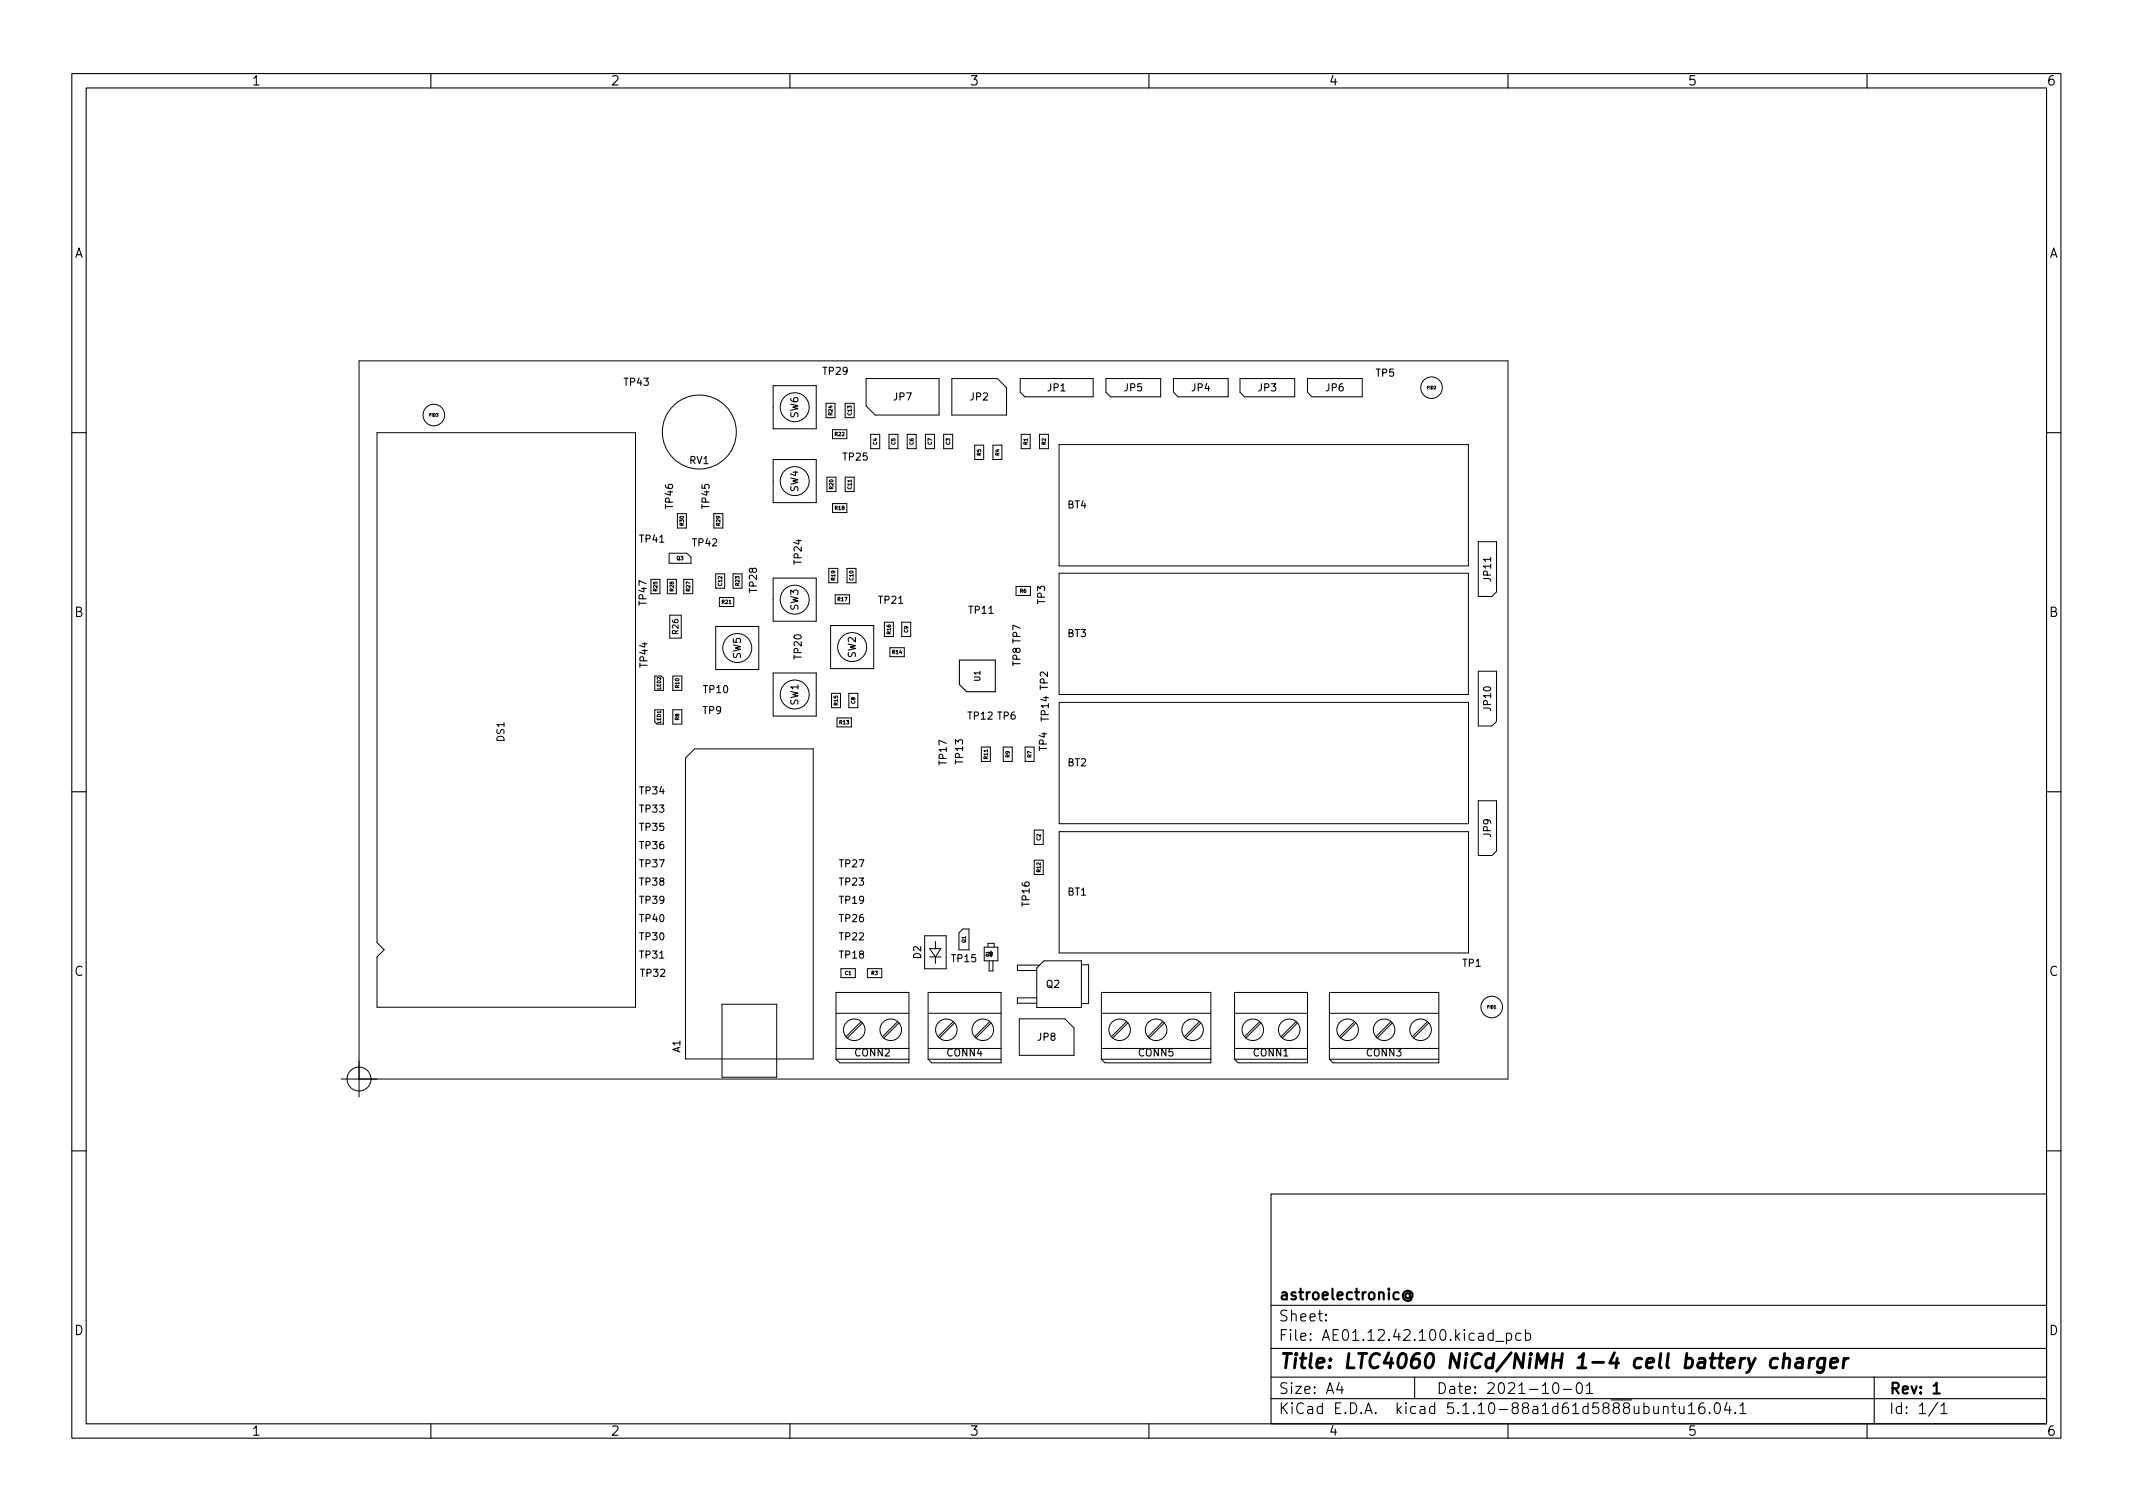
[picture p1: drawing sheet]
<svg xmlns="http://www.w3.org/2000/svg" width="297mm" height="210mm" viewBox="0 0 297 210" stroke-linecap="round" stroke-linejoin="round" font-family="sans-serif">
<defs><g id="words">
<text font-size="2.8" x="178" y="190.6">Title: LTC4060 NiCd/NiMH 1-4 cell battery charger</text>
<g font-size="2.1">
<text x="178" y="184">Sheet:</text>
<text x="178" y="181">astroelectronic@</text>
<text x="178" y="186.7">File: AE01.12.42.100.kicad_pcb</text>
<text x="178" y="196.9">KiCad E.D.A. kicad 5.1.10-88a1d61d5888ubuntu16.04.1</text>
<text x="178" y="194.1">Size: A4</text>
<text x="200" y="194.1">Date: 2021-10-01</text>
<text x="263" y="194.1">Rev: 1</text>
<text x="263" y="196.9">Id: 1/1</text>
</g>
<g font-size="1.8">
<text x="35" y="11.9">1</text>
<text x="85" y="11.9">2</text>
<text x="135" y="11.9">3</text>
<text x="185" y="11.9">4</text>
<text x="235" y="11.9">5</text>
<text x="285" y="11.9">6</text>
<text x="10.3" y="35.9">A</text>
<text x="285.3" y="35.9">A</text>
<text x="10.3" y="85.9">B</text>
<text x="285.3" y="85.9">B</text>
<text x="10.3" y="135.9">C</text>
<text x="285.3" y="135.9">C</text>
<text x="10.3" y="185.9">D</text>
<text x="285.3" y="185.9">D</text>
<text x="35" y="199.9">1</text>
<text x="85" y="199.9">2</text>
<text x="135" y="199.9">3</text>
<text x="185" y="199.9">4</text>
<text x="235" y="199.9">5</text>
<text x="285" y="199.9">6</text>
</g>
<g font-size="1.4">
<text x="87" y="53.7">TP43</text>
<text x="114.7" y="52.2">TP29</text>
<text x="191.6" y="52.4">TP5</text>
<text x="111.2" y="58.2" transform="rotate(-90 111.2 58.2)">SW6</text>
<text x="124.5" y="55.8">JP7</text>
<text x="135.1" y="55.8">JP2</text>
<text x="145.9" y="54.5">JP1</text>
<text x="156.6" y="54.5">JP5</text>
<text x="166" y="54.5">JP4</text>
<text x="175.3" y="54.5">JP3</text>
<text x="184.7" y="54.5">JP6</text>
<text x="96" y="64.6">RV1</text>
<text x="117.5" y="64.1">TP25</text>
<text x="93.7" y="70.7" transform="rotate(-90 93.7 70.7)">TP46</text>
<text x="98.8" y="70.7" transform="rotate(-90 98.8 70.7)">TP45</text>
<text x="111.2" y="68.5" transform="rotate(-90 111.2 68.5)">SW4</text>
<text x="148.7" y="70.8">BT4</text>
<text x="89.1" y="75.6">TP41</text>
<text x="96.5" y="76.1">TP42</text>
<text x="105.4" y="82.4" transform="rotate(-90 105.4 82.4)">TP28</text>
<text x="111.6" y="78.5" transform="rotate(-90 111.6 78.5)">TP24</text>
<text x="207.6" y="80.9" transform="rotate(-90 207.6 80.9)">JP11</text>
<text x="90" y="84.2" transform="rotate(-90 90 84.2)">TP47</text>
<text x="111.2" y="85" transform="rotate(-90 111.2 85)">SW3</text>
<text x="122.4" y="84.1">TP21</text>
<text x="135" y="85.5">TP11</text>
<text x="145.5" y="84.1" transform="rotate(-90 145.5 84.1)">TP3</text>
<text x="148.7" y="88.7">BT3</text>
<text x="90.2" y="92.8" transform="rotate(-90 90.2 92.8)">TP44</text>
<text x="103.2" y="91.7" transform="rotate(-90 103.2 91.7)">SW5</text>
<text x="111.6" y="91.7" transform="rotate(-90 111.6 91.7)">TP20</text>
<text x="119.2" y="91.6" transform="rotate(-90 119.2 91.6)">SW2</text>
<text x="142.1" y="92.7" transform="rotate(-90 142.1 92.7)">TP8 TP7</text>
<text x="97.9" y="99.4">TP9</text>
<text x="98" y="96.5">TP10</text>
<text x="111.2" y="98.2" transform="rotate(-90 111.2 98.2)">SW1</text>
<text x="134.9" y="100.2">TP12 TP6</text>
<text x="145.9" y="96" transform="rotate(-90 145.9 96)">TP2</text>
<text x="146" y="100.3" transform="rotate(-90 146 100.3)">TP14</text>
<text x="207.6" y="98.9" transform="rotate(-90 207.6 98.9)">JP10</text>
<text x="70.2" y="103.2" transform="rotate(-90 70.2 103.2)">DS1</text>
<text x="131.8" y="106.4" transform="rotate(-90 131.8 106.4)">TP17</text>
<text x="134.1" y="106.3" transform="rotate(-90 134.1 106.3)">TP13</text>
<text x="145.8" y="104.5" transform="rotate(-90 145.8 104.5)">TP4</text>
<text x="148.7" y="106.7">BT2</text>
<text x="89.1" y="110.6">TP34</text>
<text x="89.1" y="113.1">TP33</text>
<text x="89.1" y="118.2">TP36</text>
<text x="89.1" y="115.7">TP35</text>
<text x="207.6" y="116.5" transform="rotate(-90 207.6 116.5)">JP9</text>
<text x="89.1" y="125.8">TP39</text>
<text x="89.1" y="123.3">TP38</text>
<text x="89.1" y="120.8">TP37</text>
<text x="117" y="120.8">TP27</text>
<text x="117" y="123.3">TP23</text>
<text x="117" y="125.8">TP19</text>
<text x="148.7" y="124.7">BT1</text>
<text x="89.1" y="128.4">TP40</text>
<text x="89.1" y="130.9">TP30</text>
<text x="117" y="128.4">TP26</text>
<text x="117" y="130.9">TP22</text>
<text x="143.4" y="126.1" transform="rotate(-90 143.4 126.1)">TP16</text>
<text x="89.1" y="133.5">TP31</text>
<text x="89.3" y="136">TP32</text>
<text x="117" y="133.5">TP18</text>
<text x="128.3" y="133.5" transform="rotate(-90 128.3 133.5)">D2</text>
<text x="132.6" y="134">TP15</text>
<text x="145.7" y="137.5">Q2</text>
<text x="203.7" y="134.6">TP1</text>
<text x="94.7" y="146.6" transform="rotate(-90 94.7 146.6)">A1</text>
<text x="119.1" y="147.1">CONN2</text>
<text x="131.9" y="147.1">CONN4</text>
<text x="144.5" y="144.9">JP8</text>
<text x="158.6" y="147.1">CONN5</text>
<text x="174.6" y="147.1">CONN1</text>
<text x="190.3" y="147.1">CONN3</text>
</g>
<g font-size="1.1">
<text x="94.5" y="88.3" transform="rotate(-90 94.5 88.3)">R26</text>
<text x="136.5" y="94.8" transform="rotate(-90 136.5 94.8)">U1</text>
</g>
<g font-size=".7">
<text x="115.9" y="57.8" transform="rotate(-90 115.9 57.8)">R24</text>
<text x="118.6" y="57.8" transform="rotate(-90 118.6 57.8)">C13</text>
<text x="116.3" y="60.7">R22</text>
<text x="122.1" y="61.9" transform="rotate(-90 122.1 61.9)">C4</text>
<text x="124.7" y="61.9" transform="rotate(-90 124.7 61.9)">C5</text>
<text x="127.2" y="61.9" transform="rotate(-90 127.2 61.9)">C6</text>
<text x="129.8" y="61.9" transform="rotate(-90 129.8 61.9)">C7</text>
<text x="132.3" y="61.9" transform="rotate(-90 132.3 61.9)">C3</text>
<text x="136.6" y="63.4" transform="rotate(-90 136.6 63.4)">R5</text>
<text x="139.2" y="63.4" transform="rotate(-90 139.2 63.4)">R4</text>
<text x="143.1" y="61.9" transform="rotate(-90 143.1 61.9)">R1</text>
<text x="145.6" y="61.9" transform="rotate(-90 145.6 61.9)">R2</text>
<text x="116" y="68.1" transform="rotate(-90 116 68.1)">R20</text>
<text x="116.3" y="71">R18</text>
<text x="118.6" y="68.1" transform="rotate(-90 118.6 68.1)">C11</text>
<text x="94.2" y="78">Q3</text>
<text x="95.2" y="73.2" transform="rotate(-90 95.2 73.2)">R30</text>
<text x="100.3" y="73.2" transform="rotate(-90 100.3 73.2)">R29</text>
<text x="91.5" y="82.3" transform="rotate(-90 91.5 82.3)">R25</text>
<text x="93.8" y="82.3" transform="rotate(-90 93.8 82.3)">R28</text>
<text x="96.1" y="82.3" transform="rotate(-90 96.1 82.3)">R27</text>
<text x="100.5" y="81.5" transform="rotate(-90 100.5 81.5)">C12</text>
<text x="103" y="81.5" transform="rotate(-90 103 81.5)">R23</text>
<text x="116.3" y="80.8" transform="rotate(-90 116.3 80.8)">R19</text>
<text x="116.7" y="83.7">R17</text>
<text x="118.8" y="80.8" transform="rotate(-90 118.8 80.8)">C10</text>
<text x="142" y="82.5">R6</text>
<text x="100.5" y="84.1">R21</text>
<text x="124" y="88.3" transform="rotate(-90 124 88.3)">R16</text>
<text x="126.5" y="88.1" transform="rotate(-90 126.5 88.1)">C9</text>
<text x="94.6" y="95.8" transform="rotate(-90 94.6 95.8)">R10</text>
<text x="124.3" y="91.1">R14</text>
<text x="92" y="100.7" transform="rotate(-90 92 100.7)">LED1</text>
<text x="92" y="96" transform="rotate(-90 92 96)">LED2</text>
<text x="94.6" y="100.3" transform="rotate(-90 94.6 100.3)">R8</text>
<text x="116.7" y="98.2" transform="rotate(-90 116.7 98.2)">R15</text>
<text x="116.9" y="100.8">R13</text>
<text x="119.1" y="98" transform="rotate(-90 119.1 98)">C8</text>
<text x="137.5" y="105.7" transform="rotate(-90 137.5 105.7)">R11</text>
<text x="140.6" y="105.5" transform="rotate(-90 140.6 105.5)">R9</text>
<text x="143.6" y="105.5" transform="rotate(-90 143.6 105.5)">R7</text>
<text x="144.9" y="117" transform="rotate(-90 144.9 117)">C2</text>
<text x="144.9" y="121.4" transform="rotate(-90 144.9 121.4)">R12</text>
<text x="134.5" y="131.3" transform="rotate(-90 134.5 131.3)">Q1</text>
<text x="117.7" y="135.8">C1</text>
<text x="121.3" y="135.8">R3</text>
</g>
<g font-size=".6">
<text x="59.8" y="58">FID3</text>
<text x="198.7" y="54.2">FID2</text>
<text x="137.7" y="133.2" transform="rotate(-90 137.7 133.2)">D1</text>
<text x="207.1" y="140.4">FID1</text>
</g>
</g></defs>
<g fill="none" stroke="#000" stroke-width=".15">
<path d="M10 10.2h277v190.1h-277zM12 12.2h273v186.1h-273zM60 10.2v2M110 10.2v2M160 10.2v2M210 10.2v2M260 10.2v2M10 60.2h2M285 60.2h2M133.6 91.9h5v4.4h-4l-1-1zM10 110.2h2M285 110.2h2"/>
<path d="M10 160.2h2M177 166.3h108v32h-108zM285 160.2h2M60 198.3v2M110 198.3v2M160 198.3v2M177 194.8h108M177 191.8h108M177 187.8h108M177 181.8h108M184.6 183.8l.1 .1h-.1v-.1v.1M184.6 183l.1 .1h-.1v-.1v.1"/>
<path d="M186.5 192.5l-.4 1h1M186.9 193v1M197 191.8v3M208.3 186.8h1.1M209.8 185.7l.4-.1 .3 .3v.4l-.1 .3h-.2h-.4M209.8 185.6v1.5M210 198.3v2M211.8 185.7l-.4-.1-.3 .3v.4l.1 .3h.2h.4M212.4 185.7l.5-.1 .2 .3v.4l-.1 .3h-.1h-.5M212.4 185.1v1.5M216.4 192.7a.36 .36 0 0 1 .3-.2 .36 .36 0 0 1 .3 .3 .77 .77 0 0 1-.4 1.2 .91 .91 0 0 1-.2-1.3zM217.7 193.5h1.2"/>
<path d="M219.6 192.7a.36 .36 0 0 1 .4-.2 .36 .36 0 0 1 .3 .3 .77 .77 0 0 1-.4 1.2 .91 .91 0 0 1-.3-1.3zM220.9 193l.5-.5v1.5M220.9 194h.9M231.6 196a.37 .37 0 0 1 .7 0v.8M231.6 195.8v1M232.8 195.8h.6M233 195.3v1.3l.1 .2h.3M233.9 195.8v1a.41 .41 0 0 0 .6-.1M234.5 195.8v1M235.1 195.8l.5-.5v1.5M235.1 196.8h.9M237.3 195.3a.59 .59 0 0 0-.7 .7v.5l.1 .3h.4l.3-.1v-.5l-.1-.2-.4-.1-.3 .3"/>
<path d="M238.1 196.7v.1h-.1l.1-.1v.1M238.9 195.4a.36 .36 0 0 1 .6 .2 .77 .77 0 0 1-.4 1.2 1 1 0 0 1-.2-1.4zM240.5 195.3l-.4 1h1M240.9 195.8v1M241.6 196.7l.1 .1h-.1v-.1v.1M242.3 195.8l.4-.5v1.5M242.3 196.8h.8M260 198.3v2M261 191.8v6.5M269.9 195.3l-1.3 1.9M270.3 195.8l.4-.5v1.5M270.3 196.8h.8"/>
</g>
<path d="M196.3 180.2a.36 .36 0 0 0-.5 0 .36 .36 0 0 0 0 .5 .36 .36 0 0 0 .5-.1M196.3 180.1v.5l.2 .1a.61 .61 0 0 0-.1-.9 .61 .61 0 0 0-.8 .1 .71 .71 0 0 0 0 1 .71 .71 0 0 0 1 0M269.3 193l.4-.5v1.5M269.3 194h.8" fill="none" stroke="#000" stroke-width=".3"/>
<path d="M247.6 189.2a.66 .66 0 0 0-1 .3l-.1 .6 .2 .3 .1 .1 .6-.1M248.4 189.3a.49 .49 0 0 1 .9 .1l-.2 1.1M248.5 188.5l-.2 2M250.2 189.2l.2-.1 .6 .1 .1 .2-.2 1.1M251 189.6l-.6 .1a.4 .4 0 0 0-.4 .3 .4 .4 0 0 0 .3 .5l.7-.1M252.1 189.1l-.2 1.4M252.6 189.1a.59 .59 0 0 0-.6 .4M254.1 189.2a.66 .66 0 0 0-.9 .3l-.1 .6 .1 .3 .2 .1 .6-.1M254.2 189.1l-.2 1.6a.6 .6 0 0 1-.9 .3M254.9 189.8l1-.2v-.4l-.6-.1-.3 .3-.1 .8 .1 .2 .1 .1 .6-.1M256.8 189.1l-.1 1.4M257.4 189.1a.59 .59 0 0 0-.6 .4" fill="none" stroke="#000" stroke-width=".4"/>
<g fill="none" stroke="#000" stroke-width=".14">
<path d="M107.7 53.7h6v6h-6zM115 56.2h1.3v2h-1.3zM115.9 59.8h2v1.3h-2zM117.7 56.2h1.3v2h-1.3zM120.6 52.7h10.2v5.1h-8.9l-1.3-1.3zM132.5 52.7h6.4l1.3 1.3v3.8h-7.7zM142.1 52.7h10.1v2.6h-9.5l-.6-.7zM154 52.7h7.6v2.6h-7l-.6-.7zM163.4 52.7h7.6v2.6h-7l-.6-.7zM172.7 52.7h7.6v2.6h-7l-.6-.7zM182.1 52.7h7.6v2.6h-7l-.6-.7zM52.5 60.2h36v80h-36v-7l1-1-1-1z"/>
<path d="M93.2 77h2.5l.5 .6v.8h-3zM94.3 71.5h1.3v2h-1.3zM99.4 71.5h1.3v2h-1.3zM99.7 79.9h1.2v2h-1.2zM102.1 79.9h1.2v2h-1.2zM107.7 64h6v6h-6zM115.2 66.4h1.2v2h-1.2zM115.4 79.1h1.3v2h-1.3zM115.9 70.1h2v1.3h-2zM117.7 66.4h1.3v2h-1.3zM118 79.1h1.2v2h-1.2zM121.3 60.5h1.2v2h-1.2z"/>
<path d="M123.8 60.5h1.2v2h-1.2zM126.3 60.5h1.3v2h-1.3zM128.9 60.5h1.2v2h-1.2zM131.4 60.5h1.3v2h-1.3zM135.7 62h1.3v2h-1.3zM138.3 62h1.2v2h-1.2zM142.2 60.5h1.3v2h-1.3zM144.8 60.5h1.2v2h-1.2zM147.5 61.9h57v16.9h-57zM147.5 79.8h57v16.9h-57zM205.9 75.4h2.5v7l-.6 .7h-1.9zM90.7 80.7h1.2v2h-1.2z"/>
<path d="M91.2 94.1h.9l.3 .3v1.7h-1.2zM91.2 98.8h1.2v2h-.9l-.3-.3zM92.9 80.7h1.3v2h-1.3zM93.3 85.7h1.6v3.2h-1.6zM93.7 94.1h1.2v2h-1.2zM93.7 98.8h1.2v2h-1.2zM95.2 80.7h1.3v2h-1.3zM99.7 87.2h6v6h-6zM100.2 83.2h2v1.3h-2zM107.7 80.5h6v6h-6zM107.7 93.7h6v6h-6zM115.7 87.1h6v6h-6z"/>
<path d="M115.8 96.5h1.2v2h-1.2zM116.3 82.8h2v1.3h-2zM116.6 100h2v1.2h-2zM118.2 96.5h1.3v2h-1.3zM123.2 86.6h1.2v2h-1.2zM123.9 90.2h2v1.2h-2zM125.6 86.6h1.2v2h-1.2zM141.5 81.7h2v1.2h-2zM147.5 97.8h57v16.9h-57zM205.9 93.5h2.5v7l-.6 .6h-1.9zM95.5 105.5l1.2-1.2h16.5v43.2h-17.7zM136.7 104h1.2v2h-1.2z"/>
<path d="M139.7 104h1.3v2h-1.3zM142.8 104h1.2v2h-1.2zM144 115.6h1.3v2h-1.3zM144 119.8h1.3v2h-1.3zM147.5 115.8h57v16.9h-57zM205.9 111.5h2.5v7l-.6 .6h-1.9zM100.5 139.8h7.7v10.2h-7.7zM116.4 138.2h10.2v9.8h-9.7l-.5-.5zM117.1 134.9h2v1.2h-2zM120.8 134.9h2v1.2h-2zM128.8 130.3h3v4.6h-3zM129.2 138.2h10.2v9.8h-9.7l-.5-.5z"/>
<path d="M129.5 132.1h1.5l-.7 1.1zM129.5 133.2h1.6M130.3 131.1v1M130.3 133.2v.9M134.1 129.4h.8v2.9h-1.4v-2.4zM137.1 131.9h1.9v1.9h-1.9zM137.6 131.9v-.5h.8v.5M137.7 133.8v1.4h.6v-1.4M137.8 132.7h.4l-.2 .3zM137.8 133h.4M138 132.4v.3M138 133v.2"/>
<path d="M144.4 138.9h-2.7v.8h2.7M144.8 134.4h-3.1v.7h2.7M145.4 133.8h5.2v6.5h-6.2v-5.5zM150.6 134.3h1v5.4h-1M153.4 138.2h15.2v9.8h-14.7l-.5-.5zM171.9 138.2h10.2v9.8h-9.7l-.5-.5zM185.1 138.2h15.3v9.8h-14.8l-.5-.5zM47.5 150.2h162.5v-100h-160v102.5M116.4 141.1h10.2M116.4 146h10.2M116.4 147.5h10.2M119.9 142.3l-2.1 2"/>
<path d="M120.1 142.4l-2.1 2.1M125 142.3l-2.1 2M125.2 142.4l-2.1 2.1M129.2 141.1h10.2M129.2 146h10.2M129.2 147.5h10.2M132.7 142.3l-2.1 2M132.9 142.4l-2.1 2.1M137.8 142.3l-2.1 2M138 142.4l-2.1 2.1M141.9 141.9h6.4l1.3 1.2v3.8h-7.7zM153.4 141.1h15.2"/>
<path d="M153.4 146h15.2M153.4 147.5h15.2M156.9 142.3l-2.1 2M157.1 142.4l-2.1 2.1M162 142.3l-2.1 2M162.1 142.4l-2.1 2.1M167 142.3l-2.1 2M167.2 142.4l-2.1 2.1M171.9 141.1h10.2M171.9 146h10.2M171.9 147.5h10.2M175.4 142.3l-2.1 2"/>
<path d="M175.6 142.4l-2.1 2.1M180.5 142.3l-2.1 2M180.7 142.4l-2.1 2.1M185.1 141.1h15.3M185.1 146h15.3M185.1 147.5h15.3M188.6 142.3l-2.1 2M188.8 142.4l-2.1 2.1M193.7 142.3l-2.1 2M193.9 142.4l-2.1 2.1M198.8 142.3l-2.1 2M199 142.4l-2.1 2.1"/>
<circle cx="60.4" cy="57.8" r="1.5"/>
<circle cx="110.7" cy="56.7" r="2.02"/>
<circle cx="199.4" cy="54" r="1.5"/>
<circle cx="97.4" cy="60.2" r="5.1"/>
<circle cx="110.7" cy="67" r="2.02"/>
<circle cx="102.7" cy="90.2" r="2.02"/>
<circle cx="110.7" cy="96.7" r="2.02"/>
<circle cx="110.7" cy="83.5" r="2.02"/>
<circle cx="118.7" cy="90.1" r="2.02"/>
<circle cx="50" cy="150.2" r="1.67"/>
<circle cx="119" cy="143.4" r="1.5"/>
<circle cx="124" cy="143.4" r="1.5"/>
<circle cx="131.8" cy="143.4" r="1.5"/>
<circle cx="136.9" cy="143.4" r="1.5"/>
<circle cx="155.9" cy="143.4" r="1.5"/>
<circle cx="161" cy="143.4" r="1.5"/>
<circle cx="166.1" cy="143.4" r="1.5"/>
<circle cx="174.5" cy="143.4" r="1.5"/>
<circle cx="179.5" cy="143.4" r="1.5"/>
<circle cx="187.7" cy="143.4" r="1.5"/>
<circle cx="192.7" cy="143.4" r="1.5"/>
<circle cx="197.8" cy="143.4" r="1.5"/>
<circle cx="207.7" cy="140.2" r="1.5"/>
</g>
<use href="#words"/>
</svg>
